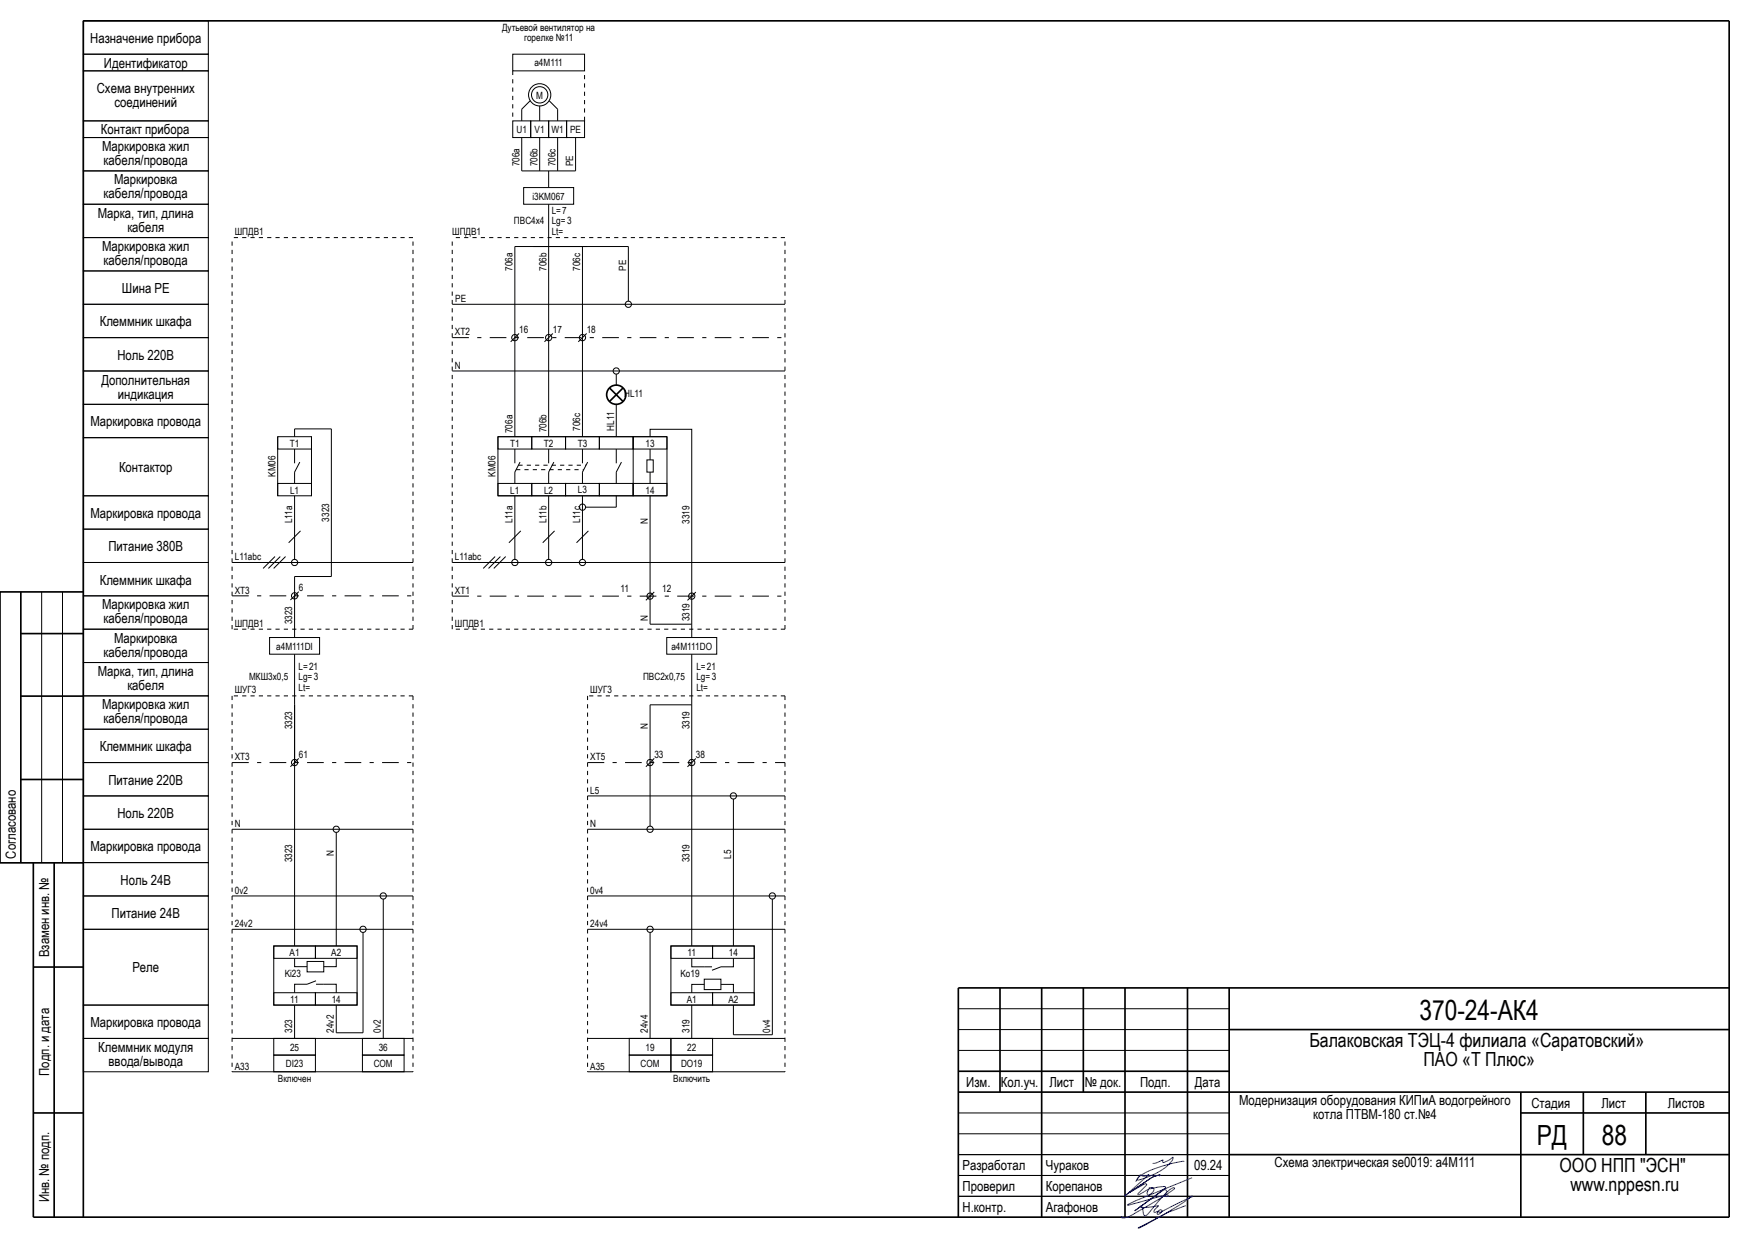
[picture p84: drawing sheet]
<svg xmlns="http://www.w3.org/2000/svg" width="420mm" height="297mm" viewBox="0 0 420 297" stroke-linecap="round" stroke-linejoin="round" font-family="sans-serif">
<defs><g id="words">
<g font-size="6.7">
<text x="340.6" y="244.6">370-24-АК4</text>
<text x="368.8" y="274.7">РД</text>
<text x="384.5" y="274.6">88</text>
</g>
<g font-size="4.7">
<text x="314.2" y="251.1">Балаковская ТЭЦ-4 филиала «Саратовский»</text>
<text x="341.6" y="255.8">ПАО «Т Плюс»</text>
<text x="374.3" y="281.1">ООО НПП &quot;ЭСН&quot;</text>
<text x="376.9" y="285.8">www.nppesn.ru</text>
</g>
<g font-size="3.3">
<text x="21.7" y="10.2">Назначение прибора</text>
<text x="24.9" y="16.4">Идентификатор</text>
<text x="23.2" y="22.2">Схема внутренних</text>
<text x="27.4" y="25.6">соединений</text>
<text x="24.2" y="32.1">Контакт прибора</text>
<text x="24.5" y="36.2">Маркировка жил</text>
<text x="24.9" y="39.6">кабеля/провода</text>
<text x="24.9" y="47.6">кабеля/провода</text>
<text x="27.4" y="44.2">Маркировка</text>
<text x="23.5" y="52.2">Марка, тип, длина</text>
<text x="30.6" y="55.6">кабеля</text>
<text x="24.5" y="60.2">Маркировка жил</text>
<text x="24.9" y="63.6">кабеля/провода</text>
<text x="29.3" y="70.3">Шина РЕ</text>
<text x="23.9" y="78.3">Клеммник шкафа</text>
<text x="28.2" y="86.3">Ноль 220В</text>
<text x="24.3" y="92.4">Дополнительная</text>
<text x="28.3" y="95.7">индикация</text>
<text x="21.7" y="102.3">Маркировка провода</text>
<text x="28.6" y="113.3">Контактор</text>
<text x="21.7" y="124.2">Маркировка провода</text>
<text x="26" y="132.2">Питание 380В</text>
<text x="23.9" y="140.2">Клеммник шкафа</text>
<text x="24.5" y="146.2">Маркировка жил</text>
<text x="24.9" y="149.5">кабеля/провода</text>
<text x="27.4" y="154.2">Маркировка</text>
<text x="24.9" y="157.5">кабеля/провода</text>
<text x="23.5" y="162.2">Марка, тип, длина</text>
<text x="30.6" y="165.5">кабеля</text>
<text x="24.5" y="170.2">Маркировка жил</text>
<text x="24.9" y="173.5">кабеля/провода</text>
<text x="23.9" y="180.2">Клеммник шкафа</text>
<text x="26" y="188.2">Питание 220В</text>
<text x="28.2" y="196.2">Ноль 220В</text>
<text x="3.8" y="206" transform="rotate(-90 3.8 206)">Согласовано</text>
<text x="21.7" y="204.2">Маркировка провода</text>
<text x="28.9" y="212.2">Ноль 24В</text>
<text x="26.8" y="220.2">Питание 24В</text>
<text x="11.8" y="229.7" transform="rotate(-90 11.8 229.7)">Взамен инв. №</text>
<text x="31.8" y="233.3">Реле</text>
<text x="21.7" y="246.4">Маркировка провода</text>
<text x="23.6" y="252.4">Клеммник модуля</text>
<text x="26.1" y="255.7">ввода/вывода</text>
<text x="11.8" y="258.1" transform="rotate(-90 11.8 258.1)">Подп. и дата</text>
<text x="231.9" y="260.8">Изм.</text>
<text x="240.2" y="260.8">Кол.уч.</text>
<text x="251.8" y="260.8">Лист</text>
<text x="260.4" y="260.8">№ док.</text>
<text x="273.6" y="260.8">Подп.</text>
<text x="286.8" y="260.8">Дата</text>
<text x="297.4" y="265.1">Модернизация оборудования КИПиА водогрейного</text>
<text x="315.2" y="268.4">котла ПТВМ-180 ст.№4</text>
<text x="367.5" y="265.8">Стадия</text>
<text x="384.3" y="265.8">Лист</text>
<text x="400.3" y="265.8">Листов</text>
<text x="231" y="280.7">Разработал</text>
<text x="251" y="280.8">Чураков</text>
<text x="286.6" y="280.8">09.24</text>
<text x="305.9" y="280.1">Схема электрическая se0019: a4M111</text>
<text x="231" y="285.8">Проверил</text>
<text x="251" y="285.8">Корепанов</text>
<text x="11.8" y="288.5" transform="rotate(-90 11.8 288.5)">Инв. № подп.</text>
<text x="231" y="290.8">Н.контр.</text>
<text x="251" y="290.8">Агафонов</text>
</g>
<g font-size="2.4">
<text x="120.5" y="7.4">Дутьевой вентилятор на</text>
<text x="125.8" y="9.8">горелке №11</text>
<text x="128.3" y="15.9">a4M111</text>
<text x="128.7" y="23.7">M</text>
<text x="124" y="31.9">U1</text>
<text x="128.3" y="31.9">V1</text>
<text x="132.4" y="31.9">W1</text>
<text x="136.8" y="31.9">PE</text>
<text x="124.7" y="39.9" transform="rotate(-90 124.7 39.9)">706a</text>
<text x="129" y="39.9" transform="rotate(-90 129 39.9)">706b</text>
<text x="133.3" y="39.9" transform="rotate(-90 133.3 39.9)">706c</text>
<text x="137.6" y="39.9" transform="rotate(-90 137.6 39.9)">PE</text>
<text x="127.8" y="47.9">i3KM067</text>
<text x="123.4" y="53.8">ПВС4х4</text>
<text x="132.4" y="51.3">L=7</text>
<text x="132.4" y="53.8">Lg=3</text>
<text x="56.4" y="56.5">ШПДВ1</text>
<text x="108.5" y="56.5">ШПДВ1</text>
<text x="132.4" y="56.5">Lt=</text>
<text x="123" y="65" transform="rotate(-90 123 65)">706a</text>
<text x="131.1" y="65" transform="rotate(-90 131.1 65)">706b</text>
<text x="139.2" y="65" transform="rotate(-90 139.2 65)">706c</text>
<text x="150.3" y="65" transform="rotate(-90 150.3 65)">PE</text>
<text x="109.3" y="72.5">PE</text>
<text x="109.2" y="80.5">XT2</text>
<text x="124.6" y="79.9">16</text>
<text x="132.7" y="79.9">17</text>
<text x="140.8" y="79.9">18</text>
<text x="109.2" y="88.5">N</text>
<text x="149.8" y="95.3">HL11</text>
<text x="69.6" y="107.2">T1</text>
<text x="122.4" y="107.2">T1</text>
<text x="123" y="103.9" transform="rotate(-90 123 103.9)">706a</text>
<text x="130.5" y="107.2">T2</text>
<text x="131.1" y="103.8" transform="rotate(-90 131.1 103.8)">706b</text>
<text x="138.6" y="107.2">T3</text>
<text x="139.2" y="103.3" transform="rotate(-90 139.2 103.3)">706c</text>
<text x="147.4" y="103.3" transform="rotate(-90 147.4 103.3)">HL11</text>
<text x="154.9" y="107.2">13</text>
<text x="66.1" y="114.4" transform="rotate(-90 66.1 114.4)">KM06</text>
<text x="69.6" y="118.4">L1</text>
<text x="119" y="114.4" transform="rotate(-90 119 114.4)">KM06</text>
<text x="122.5" y="118.4">L1</text>
<text x="130.6" y="118.4">L2</text>
<text x="138.7" y="118.4">L3</text>
<text x="154.9" y="118.4">14</text>
<text x="70.2" y="125.5" transform="rotate(-90 70.2 125.5)">L11a</text>
<text x="79" y="125.1" transform="rotate(-90 79 125.1)">3323</text>
<text x="123" y="125.5" transform="rotate(-90 123 125.5)">L11a</text>
<text x="131.1" y="125.5" transform="rotate(-90 131.1 125.5)">L11b</text>
<text x="139.2" y="125.5" transform="rotate(-90 139.2 125.5)">L11c</text>
<text x="155.5" y="125.7" transform="rotate(-90 155.5 125.7)">N</text>
<text x="165.5" y="125.7" transform="rotate(-90 165.5 125.7)">3319</text>
<text x="56.4" y="134.4">L11abc</text>
<text x="109.2" y="134.4">L11abc</text>
<text x="56.4" y="142.4">XT3</text>
<text x="71.7" y="141.9">6</text>
<text x="109.2" y="142.5">XT1</text>
<text x="148.9" y="142">11</text>
<text x="158.9" y="142">12</text>
<text x="70.2" y="149.8" transform="rotate(-90 70.2 149.8)">3323</text>
<text x="155.5" y="149.1" transform="rotate(-90 155.5 149.1)">N</text>
<text x="165.5" y="149.1" transform="rotate(-90 165.5 149.1)">3319</text>
<text x="56.4" y="150.4">ШПДВ1</text>
<text x="66.3" y="155.9">a4M111DI</text>
<text x="109.2" y="150.4">ШПДВ1</text>
<text x="161.1" y="155.9">a4M111DO</text>
<text x="71.6" y="160.7">L=21</text>
<text x="167.1" y="160.7">L=21</text>
<text x="56.4" y="166.4">ШУГ3</text>
<text x="59.8" y="163.2">МКШ3х0,5</text>
<text x="71.6" y="163.2">Lg=3</text>
<text x="71.6" y="165.9">Lt=</text>
<text x="141.7" y="166.4">ШУГ3</text>
<text x="154.3" y="163">ПВС2х0,75</text>
<text x="167.1" y="163.2">Lg=3</text>
<text x="167.1" y="165.9">Lt=</text>
<text x="70.2" y="174.9" transform="rotate(-90 70.2 174.9)">3323</text>
<text x="155.5" y="174.9" transform="rotate(-90 155.5 174.9)">N</text>
<text x="165.5" y="174.9" transform="rotate(-90 165.5 174.9)">3319</text>
<text x="56.4" y="182.4">ХТ3</text>
<text x="71.7" y="181.9">61</text>
<text x="141.7" y="182.4">ХТ5</text>
<text x="157" y="181.9">33</text>
<text x="167" y="181.9">38</text>
<text x="141.7" y="190.4">L5</text>
<text x="56.4" y="198.4">N</text>
<text x="141.7" y="198.4">N</text>
<text x="70.2" y="206.9" transform="rotate(-90 70.2 206.9)">3323</text>
<text x="80.2" y="205.3" transform="rotate(-90 80.2 205.3)">N</text>
<text x="165.5" y="206.9" transform="rotate(-90 165.5 206.9)">3319</text>
<text x="175.5" y="206.1" transform="rotate(-90 175.5 206.1)">L5</text>
<text x="56.4" y="214.4">0v2</text>
<text x="141.7" y="214.4">0v4</text>
<text x="56.4" y="222.4">24v2</text>
<text x="141.7" y="222.4">24v4</text>
<text x="69.5" y="229.4">A1</text>
<text x="79.5" y="229.4">A2</text>
<text x="165" y="229.4">11</text>
<text x="174.9" y="229.4">14</text>
<text x="68.3" y="234.3">Ki23</text>
<text x="163.3" y="234.3">Ko19</text>
<text x="69.7" y="240.6">11</text>
<text x="79.6" y="240.6">14</text>
<text x="164.8" y="240.6">A1</text>
<text x="174.8" y="240.6">A2</text>
<text x="70.2" y="247.7" transform="rotate(-90 70.2 247.7)">323</text>
<text x="80.2" y="247.7" transform="rotate(-90 80.2 247.7)">24v2</text>
<text x="91.4" y="247.7" transform="rotate(-90 91.4 247.7)">0v2</text>
<text x="155.5" y="247.7" transform="rotate(-90 155.5 247.7)">24v4</text>
<text x="165.5" y="247.7" transform="rotate(-90 165.5 247.7)">319</text>
<text x="184.8" y="247.7" transform="rotate(-90 184.8 247.7)">0v4</text>
<text x="56.4" y="256.6">А33</text>
<text x="68.6" y="256">DI23</text>
<text x="69.6" y="252.1">25</text>
<text x="89.7" y="256">COM</text>
<text x="90.9" y="252">36</text>
<text x="141.7" y="256.6">А35</text>
<text x="153.7" y="256">COM</text>
<text x="154.9" y="252">19</text>
<text x="163.4" y="256">DO19</text>
<text x="164.9" y="252.1">22</text>
<text x="66.7" y="259.5">Включен</text>
<text x="161.6" y="259.5">Включить</text>
</g>
</g></defs>
<g fill="#000" stroke="#000" stroke-width=".24">
<path d="M125.2 26.2v2.8zM127.3 24.2l-2.1 2zM129.5 25.4v3.6zM131.8 24.2l2 2zM133.8 26.2v2.8zM123.6 59.1h17.3zM125.2 33v8zM125.2 41h12.9zM128 59.1h22.8zM129.5 33v8zM131.7 41v4zM131.7 49v10.1z"/>
<path d="M133.8 33v8zM138.1 33v8zM108.5 73h79.9zM150.8 59.1v13.2zM108.5 89h79.9zM122.6 82l2-2zM123.6 59.1v21.9zM130.7 82l2-2zM131.7 59.1v21.9zM138.8 82l2-2zM139.8 59.1v21.9zM147.9 89.8v2.6z"/>
<path d="M66.6 104.8v14.1zM71.9 110.9l-1.2 2.4zM70.7 102.9v1.9zM74.8 104.8v14.1zM70.7 102.9h8.8zM119.5 104.8h40.6zM119.5 104.8v14.1zM119.5 118.9h40.6zM123.6 81v23.8zM124.8 110.9l-1.2 2.4zM131.7 81v23.8zM132.9 110.9l-1.2 2.4z"/>
<path d="M139.8 81v23.8zM141 110.9l-1.2 2.4zM149.2 110.9l-1.3 2.4zM147.9 97v7.8zM152 104.8v14.1zM160.1 104.8v14.1zM55.7 134.9h43.4zM66 133.5l-2.9 2.9zM64.4 136.4l2.9-2.9zM65.7 136.4l2.8-2.9zM72.1 127.4l-2.8 2.8zM70.7 118.9v15.3z"/>
<path d="M70.7 138.3h8.8zM79.5 102.9v35.4zM108.5 134.9h79.9zM116 136.4l2.8-2.9zM117.2 136.4l2.9-2.9zM118.5 136.4l2.9-2.9zM125 127.4l-2.9 2.8zM123.6 118.9v15.3zM133.1 127.4l-2.8 2.8zM131.7 118.9v15.3zM141.2 127.4l-2.8 2.8zM139.8 118.9v15.3z"/>
<path d="M140.5 121.7h7.4zM147.9 118.9v2.8zM69.7 143.9l2-2zM70.7 138.3v4.6zM70.7 142.9v10zM155 144l2-2zM156 149.7h10zM156 143v6.7zM156 118.9v24.1zM165 144l2-2zM166 149.7v3.2zM166 143v6.7z"/>
<path d="M70.7 156.9v12.2zM70.7 169.1v13.8zM156 169.1h10zM166 169.1v13.8zM166 156.9v12.2zM55.7 198.9h43.4zM69.7 183.9l2-2zM70.7 182.9v44zM141 190.9h47.4zM141 198.9h47.4zM155 183.9l2-2zM156 182.9v15.3z"/>
<path d="M156 169.1v13.8zM165 184l2-2zM166 182.9v44zM176 191.7v35.2zM10 142v65zM15 142v65zM55.7 214.9h43.4zM141 214.9h47.4zM55.7 222.9h43.4zM80.7 199.7v27.2zM141 222.9h47.4zM156 223.7v25.4z"/>
<path d="M55.7 257.1h43.4zM55.7 249.1h43.4zM70.7 241.1v8zM80.7 241.1v6.7zM80.7 247.8h6.4zM87.1 223.7v24.1zM92 215.7v33.4zM141 257.1h47.4zM141 249.1h47.4zM166 241.1v8zM176 241.1v7.1zM176 248.2h9.4z"/>
<path d="M185.4 215.7v32.5zM230 252h65zM230 247h65zM230 242h65zM230 277h65zM230 272h65zM230 267h65zM230 287h65zM230 282h65z"/>
</g>
<g fill="#000" stroke="#000" stroke-width=".4">
<path d="M20 5h395zM149.5 93.1l-3.2 3.2zM146.3 93.1l3.2 3.2zM5 152h15zM5 167h15zM5 187h15zM5 142v65zM8 207v85zM13 207v85zM8 232h12zM230 237h185zM230 257h65z"/>
<path d="M295 247h120zM8 267h12zM230 262h185zM240 237v25zM260 237v25zM295 277h120zM365 267h50zM380 262v15zM395 262v15zM8 292h407zM20 5v287zM230 237v55z"/>
<path d="M250 237v55zM270 237v55zM285 237v55zM295 237v55zM365 262v30zM415 5v287z"/>
</g>
<g fill="none" stroke="#000" stroke-width=".4">
<path d="M20 142h-20v65h20"/>
<circle cx="147.9" cy="94.7" r="2.31"/>
</g>
<path d="M284.2 278.7l-.1-.1a26.7 26.7 0 0 0-10.8 3.7l-.4 .8a14 14 0 0 0 8.5-4.9l.1-.6-2.1 1.3a.32 .32 0 0 1-.4-.2 .32 .32 0 0 1 .1-.4l-1.5 .7-1 .1M284.6 289.2a74 74 0 0 0-11.4 5.4l1.9-.9 4.7-2.6 6.4-4.1-.1 .1-7.4 3.7h-.4a.34 .34 0 0 1-.1-.4 .34 .34 0 0 1 .5-.1 .34 .34 0 0 1 .1 .4 .74 .74 0 0 1-1.1 .5l.4-.6h-.2a.72 .72 0 0 1-1 .1l1-1.5a9.8 9.8 0 0 1-4.2 .3v-.2a.9 .9 0 0 1 .6 1.2l.1 .4a.57 .57 0 0 0 .2 .7 .57 .57 0 0 0 .8-.2l1.1-1.3a20.9 20.9 0 0 1 4.9-5.1h.4l.1 .1-3.4 2.4-5.3 3.1a6.1 6.1 0 0 1-3.9 1.6v-.4M286.1 282.5l-13.4 5.5-2.1 1.1 9.4-2.5a.25 .25 0 0 1 .3 .2 .25 .25 0 0 1-.3 .3l-.3-.5 .3-.5a.48 .48 0 0 0-.1-.6 .48 .48 0 0 0-.6-.1l-7 5.1 7.5-5.6-.2-.2-.3-.1-3.4 .6-.1-.1a.65 .65 0 0 1 1 0 .65 .65 0 0 1-.2 1l-.8 .6a.48 .48 0 0 1-.5-.3 .48 .48 0 0 1 .1-.6l.2-.5-2.2 1.3-.3-.1 2.1-2.3a.56 .56 0 0 0-.9 .1l-3.2 1.8 5.3-3.6 2-.6-2 .6-6.4 4.4 5.7-5.1a1.72 1.72 0 0 1-2 .1l-1.1 1.6" fill="none" stroke="#00f" stroke-width=".24"/>
<g fill="none" stroke="#000" stroke-width=".24">
<path d="M20 5h30v8h-30zM20 17h30v12h-30zM20 13h30v4h-30zM123.1 13h17.2v4h-17.2zM20 33h30v8h-30zM20 29h30v4h-30zM123.1 29h4.3v4h-4.3zM127.4 29h4.3v4h-4.3zM131.7 29h4.3v4h-4.3zM136 29h4.3v4h-4.3zM20 57h30v8h-30zM20 49h30v8h-30z"/>
<path d="M20 41h30v8h-30zM125.7 45h12v4h-12zM20 73h30v8h-30zM20 65h30v8h-30zM20 97h30v8h-30zM20 81h30v8h-30zM20 89h30v8h-30zM20 118.9h30v8h-30zM20 105h30v13.9h-30zM66.6 104.8h8.2v2.9h-8.2zM66.6 116h8.2v2.9h-8.2zM70.7 107.7v3.4"/>
<path d="M70.7 113.3v2.7M119.5 104.8h8.1v2.9h-8.1zM119.5 116h8.1v2.9h-8.1zM123.6 107.7v3.4M123.6 113.3v2.7M127.6 104.8h8.1v2.9h-8.1zM127.6 116h8.1v2.9h-8.1zM131.7 107.7v3.4M131.7 113.3v2.7M135.7 104.8h8.1v2.9h-8.1zM135.7 116h8.1v2.9h-8.1zM139.8 107.7v3.4"/>
<path d="M139.8 113.3v2.7M143.8 104.8h8.2v2.9h-8.2zM143.8 116h8.2v2.9h-8.2zM147.9 107.7v3.4M147.9 113.3v2.7M152 104.8h8.1v2.9h-8.1zM152 116h8.1v2.9h-8.1zM155.3 110.3h1.5v3h-1.5zM156 104.8v-1.8h10v40M156 107.7v2.6M156 113.3v2.7M20 134.9h30v8h-30z"/>
<path d="M20 126.9h30v8h-30zM20 158.9h30v8h-30zM20 150.9h30v8h-30zM20 142.9h30v8h-30zM64.7 152.9h12v4h-12zM160 152.9h12v4h-12zM20 174.9h30v8h-30zM20 166.9h30v8h-30zM20 198.9h30v8h-30zM20 182.9h30v8h-30zM20 190.9h30v8h-30zM20 206.9h30v8h-30z"/>
<path d="M20 214.9h30v8h-30zM20 222.9h30v18.2h-30zM65.7 226.9h20v14.2h-20zM65.7 226.9h10v3h-10zM65.7 238.2h10v2.9h-10zM70.7 229.9v2h3M73.7 230.7h4v2.5h-4zM75.7 226.9h10v3h-10zM75.7 238.2h10v2.9h-10zM75.8 235.3l-2.1 .8h-3v2.1M75.8 236.1h4.9v2.1M80.7 229.9v2h-3"/>
<path d="M161 226.9h20v14.2h-20zM161 226.9h10v3h-10zM161 238.2h10v2.9h-10zM166 229.9v2h4.9M169 234.9h4v2.5h-4zM169 236.2h-3v2M171 226.9h10v3h-10zM171 238.2h10v2.9h-10zM173 236.2h3v2M176 229.9v2h-3l-2.1 .9M20 249.1h30v8h-30zM20 241.1h30v8h-30z"/>
<path d="M65.7 249.1h10v4h-10zM65.7 253.1h10v4h-10zM87 249.1h10v4h-10zM87 253.1h10v4h-10zM151 249.1h10v4h-10zM151 253.1h10v4h-10zM161 249.1h10v4h-10zM161 253.1h10v4h-10z"/>
<circle cx="129.5" cy="22.8" r="1.96"/>
<circle cx="129.5" cy="22.8" r="2.67"/>
<circle cx="150.8" cy="73" r=".75"/>
<circle cx="123.6" cy="81" r=".75"/>
<circle cx="131.7" cy="81" r=".75"/>
<circle cx="139.8" cy="81" r=".75"/>
<circle cx="147.9" cy="89" r=".75"/>
<circle cx="70.7" cy="134.9" r=".75"/>
<circle cx="123.6" cy="134.9" r=".75"/>
<circle cx="131.7" cy="134.9" r=".75"/>
<circle cx="139.8" cy="121.7" r=".75"/>
<circle cx="139.8" cy="134.9" r=".75"/>
<circle cx="70.7" cy="142.9" r=".75"/>
<circle cx="156" cy="143" r=".75"/>
<circle cx="166" cy="143" r=".75"/>
<circle cx="70.7" cy="182.9" r=".75"/>
<circle cx="80.7" cy="198.9" r=".75"/>
<circle cx="156" cy="182.9" r=".75"/>
<circle cx="156" cy="198.9" r=".75"/>
<circle cx="166" cy="182.9" r=".75"/>
<circle cx="176" cy="190.9" r=".75"/>
<circle cx="92" cy="214.9" r=".75"/>
<circle cx="185.4" cy="214.9" r=".75"/>
<circle cx="87.1" cy="222.9" r=".75"/>
<circle cx="156" cy="222.9" r=".75"/>
</g>
<path d="M108.5 81h79.9zM55.7 142.9h43.4zM108.5 143h79.9zM55.7 182.9h43.4zM141 182.9h47.4z" fill="#000" stroke="#000" stroke-width=".24" stroke-dasharray="4 2 1 2" stroke-linecap="butt"/>
<g fill="#000" stroke="#000" stroke-width=".24" stroke-dasharray="1 1" stroke-linecap="butt">
<path d="M123.1 17v12zM140.3 17v12zM55.7 57h43.4zM108.5 57h79.9zM123.9 112.7h16.2zM124.4 111.6h16.3zM55.7 57v93.9zM55.7 150.9h43.4zM99.1 57v93.9zM108.5 57v93.9zM108.5 150.9h79.9zM188.4 57v93.9z"/>
<path d="M55.7 166.9v90.2zM55.7 166.9h43.4zM99.1 166.9v90.2zM141 166.9v90.2zM141 166.9h47.4zM188.4 166.9v90.2z"/>
</g>
<use href="#words"/>
</svg>
